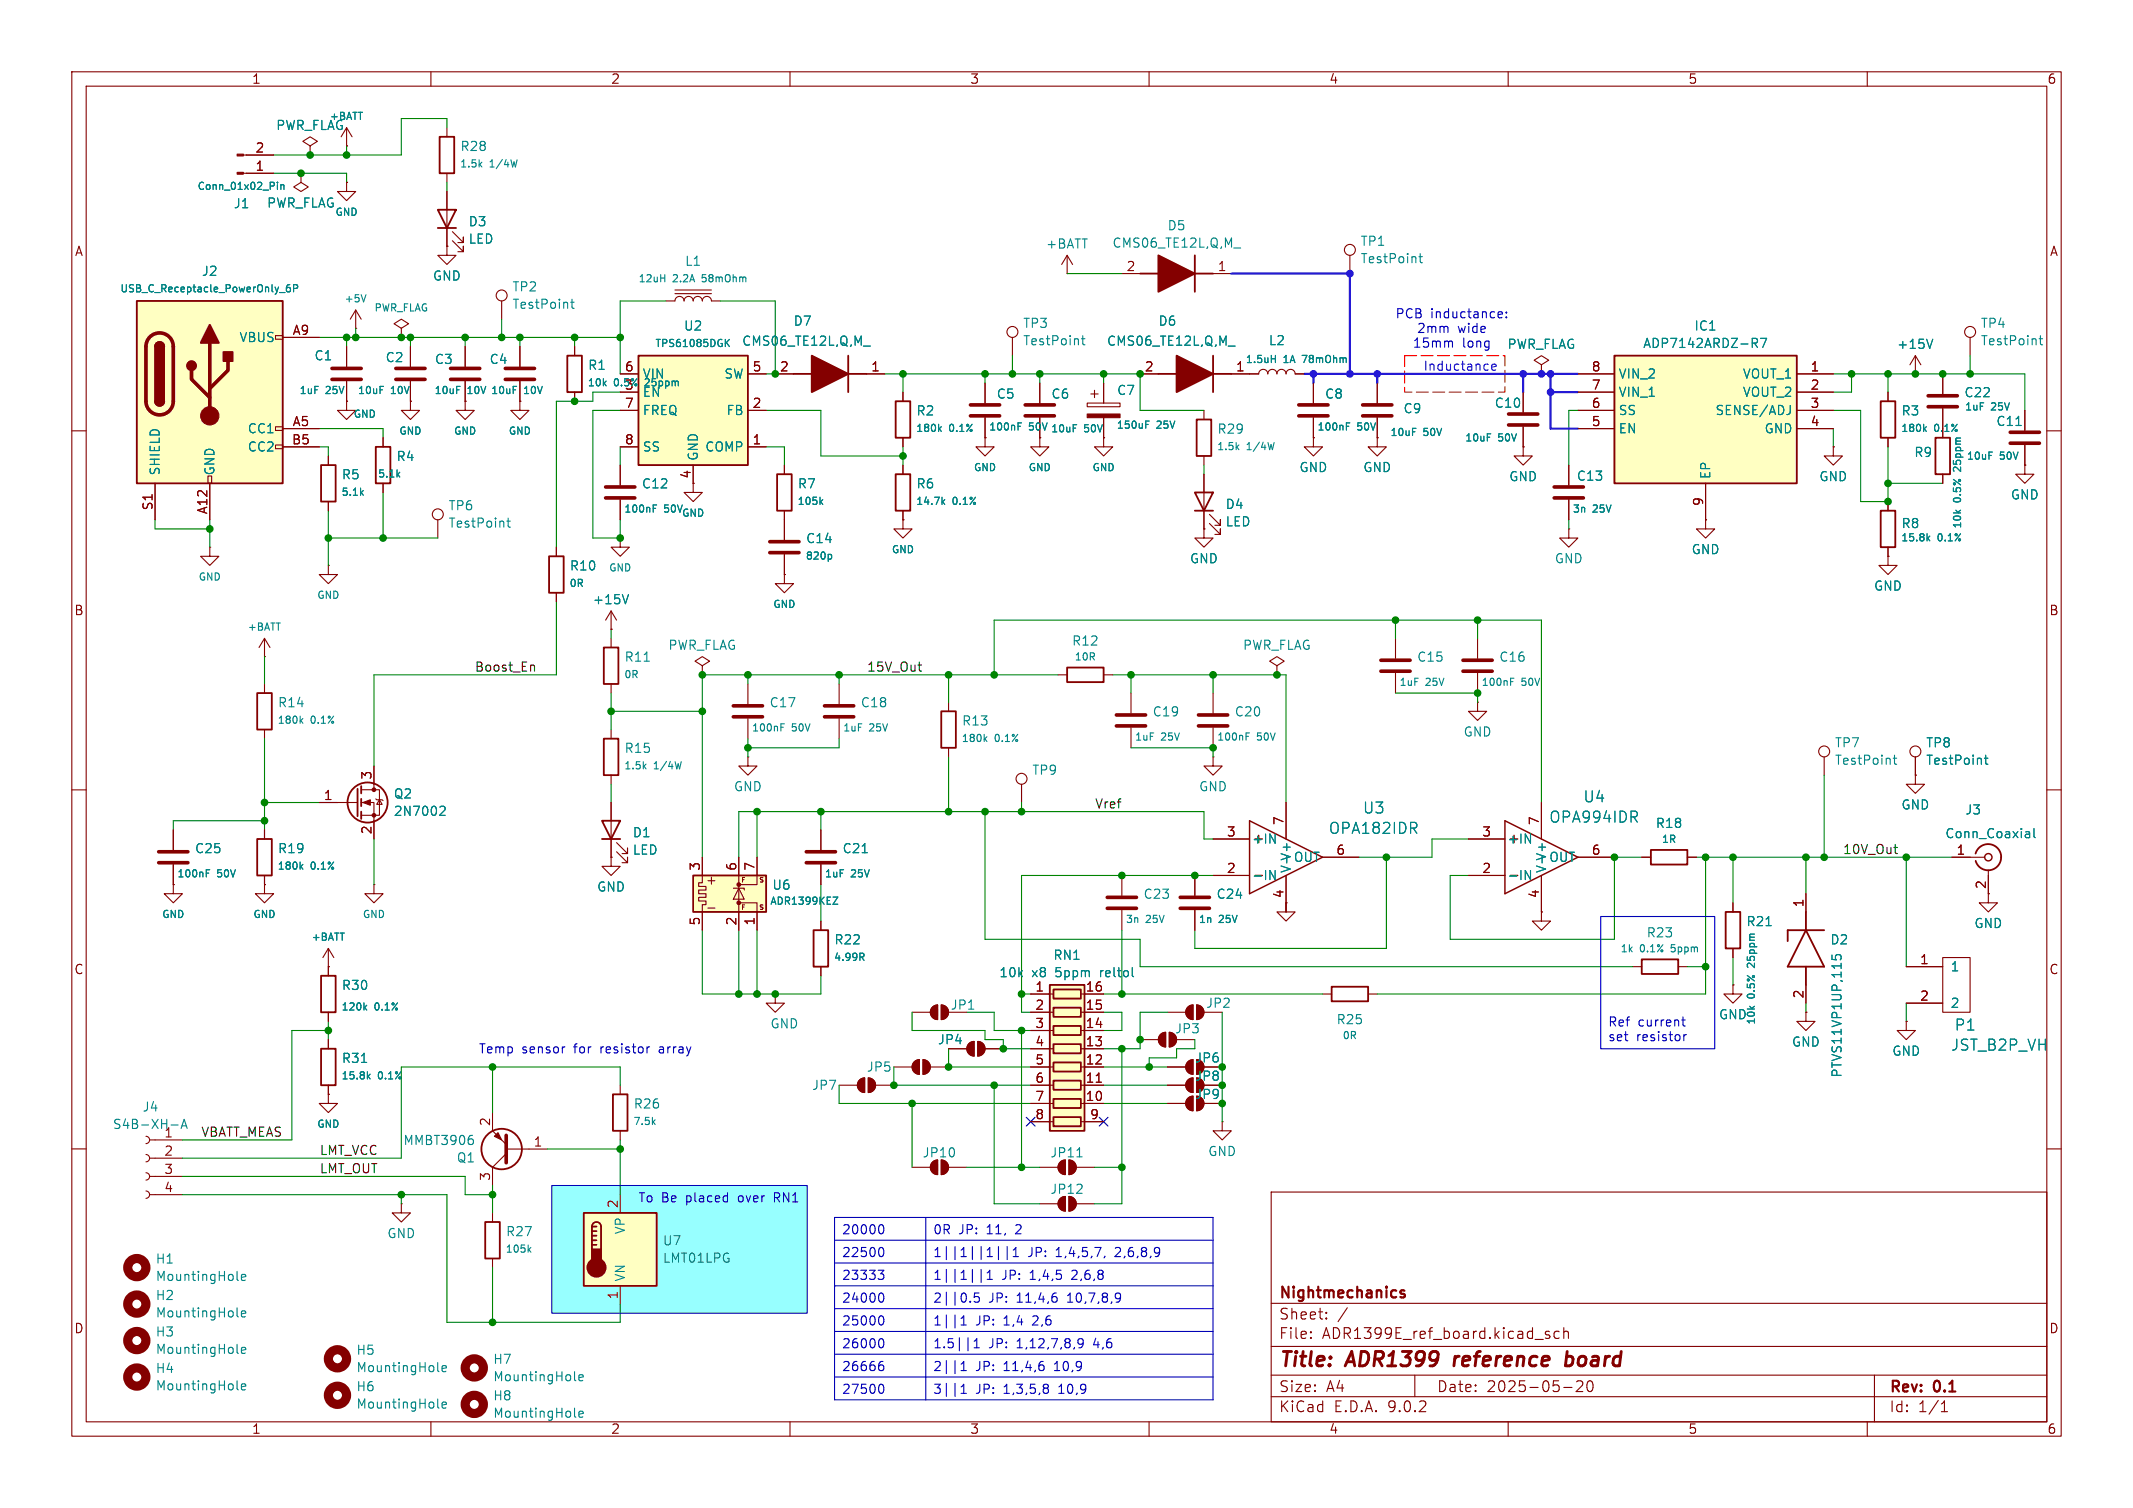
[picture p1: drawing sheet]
<svg xmlns="http://www.w3.org/2000/svg" width="297mm" height="210mm" viewBox="0 0 297 210" stroke-linecap="round" stroke-linejoin="round" font-family="sans-serif">
<defs><g id="words">
<g font-size="2.8" fill="#840000">
<text x="178" y="190.9">Title:</text>
<text x="187.7" y="190.9">ADR1399</text>
<text x="203.3" y="190.9">reference</text>
<text x="219.6" y="190.9">board</text>
</g>
<g font-size="2.1" fill="#008484">
<text x="189.7" y="113.5">U3</text>
<text x="220.4" y="111.9">U4</text>
<text x="184.9" y="116.3">OPA182IDR</text>
<text x="215.6" y="114.8">OPA994IDR</text>
<text x="272.1" y="143.7">P1</text>
<text x="271.6" y="146.5">JST_B2P_VH</text>
</g>
<g font-size="2.1" fill="#840000">
<text x="178" y="184">Sheet:</text>
<text x="178" y="181.2">Nightmechanics</text>
<text x="178" y="186.7">File:</text>
<text x="184.1" y="186.7">ADR1399E_ref_board.kicad_sch</text>
<text x="178" y="196.9">KiCad</text>
<text x="178" y="194.1">Size:</text>
<text x="184.7" y="194.1">A4</text>
<text x="185.7" y="196.9">E.D.A.</text>
<text x="193.3" y="196.9">9.0.2</text>
<text x="200" y="194.1">Date:</text>
<text x="207" y="194.1">2025-05-20</text>
<text x="263" y="194.3">Rev:</text>
<text x="263" y="196.9">Id:</text>
<text x="267.1" y="196.9">1/1</text>
<text x="269.4" y="194.3">0.1</text>
</g>
<g font-size="1.8" fill="#840000">
<text x="35" y="11.9">1</text>
<text x="85" y="11.9">2</text>
<text x="135" y="11.9">3</text>
<text x="185" y="11.9">4</text>
<text x="235" y="11.9">5</text>
<text x="285" y="11.9">6</text>
<text x="35.5" y="23.9">1</text>
<text x="35.5" y="21.3">2</text>
<text x="10.3" y="35.9">A</text>
<text x="285.3" y="35.9">A</text>
<text x="156.8" y="37.8">2</text>
<text x="169.5" y="37.8">1</text>
<text x="40.7" y="46.7">A9</text>
<text x="86.9" y="51.8">6</text>
<text x="104.7" y="51.8">5</text>
<text x="108.5" y="51.8">2</text>
<text x="121.2" y="51.8">1</text>
<text x="159.3" y="51.8">2</text>
<text x="172" y="51.8">1</text>
<text x="221.5" y="51.8">8</text>
<text x="252" y="51.8">1</text>
<text x="40.7" y="59.4">A5</text>
<text x="86.9" y="56.9">7</text>
<text x="104.7" y="56.9">2</text>
<text x="221.5" y="54.4">7</text>
<text x="221.5" y="56.9">6</text>
<text x="221.5" y="59.4">5</text>
<text x="252" y="54.4">2</text>
<text x="252" y="56.9">3</text>
<text x="252" y="59.4">4</text>
<text x="40.6" y="62">B5</text>
<text x="86.9" y="62">8</text>
<text x="104.7" y="62">1</text>
<text x="21.3" y="71.2" transform="rotate(-90 21.3 71.2)">S1</text>
<text x="29" y="71.7" transform="rotate(-90 29 71.7)">A12</text>
<text x="96.3" y="66.7" transform="rotate(-90 96.3 66.7)">4</text>
<text x="237.2" y="70.6" transform="rotate(-90 237.2 70.6)">9</text>
<text x="10.3" y="85.9">B</text>
<text x="285.3" y="85.9">B</text>
<text x="45" y="111.5">1</text>
<text x="51.8" y="108.7" transform="rotate(-90 51.8 108.7)">3</text>
<text x="51.8" y="116.3" transform="rotate(-90 51.8 116.3)">2</text>
<text x="170.7" y="116.6">3</text>
<text x="178.8" y="115" transform="rotate(-90 178.8 115)">7</text>
<text x="186" y="119.1">6</text>
<text x="206.3" y="116.6">3</text>
<text x="214.4" y="115" transform="rotate(-90 214.4 115)">7</text>
<text x="221.5" y="119.1">6</text>
<text x="272.3" y="119.1">1</text>
<text x="97.5" y="121.4" transform="rotate(-90 97.5 121.4)">3</text>
<text x="98.2" y="123.4">+</text>
<text x="102.6" y="121.4" transform="rotate(-90 102.6 121.4)">6</text>
<text x="105.2" y="121.4" transform="rotate(-90 105.2 121.4)">7</text>
<text x="170.7" y="121.7">2</text>
<text x="178.8" y="125.2" transform="rotate(-90 178.8 125.2)">4</text>
<text x="206.3" y="121.7">2</text>
<text x="214.4" y="125.2" transform="rotate(-90 214.4 125.2)">4</text>
<text x="276.6" y="123.9" transform="rotate(-90 276.6 123.9)">2</text>
<text x="97.5" y="129" transform="rotate(-90 97.5 129)">5</text>
<text x="102.6" y="129" transform="rotate(-90 102.6 129)">2</text>
<text x="105.2" y="129" transform="rotate(-90 105.2 129)">1</text>
<text x="251.2" y="126.4" transform="rotate(-90 251.2 126.4)">1</text>
<text x="10.3" y="135.9">C</text>
<text x="267.3" y="134.4">1</text>
<text x="285.3" y="135.9">C</text>
<text x="144.1" y="138.2">1</text>
<text x="144.1" y="140.7">2</text>
<text x="144.1" y="143.3">3</text>
<text x="151.1" y="138.2">16</text>
<text x="151.1" y="140.7">15</text>
<text x="151.1" y="143.3">14</text>
<text x="251.2" y="139.1" transform="rotate(-90 251.2 139.1)">2</text>
<text x="267.3" y="139.4">2</text>
<text x="144.1" y="145.8">4</text>
<text x="144.1" y="148.3">5</text>
<text x="151.1" y="145.8">13</text>
<text x="151.1" y="148.3">12</text>
<text x="144.1" y="150.9">6</text>
<text x="144.1" y="153.4">7</text>
<text x="144.1" y="156">8</text>
<text x="151.1" y="150.9">11</text>
<text x="151.1" y="153.4">10</text>
<text x="151.7" y="156">9</text>
<text x="22.8" y="158.5">1</text>
<text x="22.8" y="161">2</text>
<text x="68.3" y="156.9" transform="rotate(-90 68.3 156.9)">2</text>
<text x="74.2" y="159.8">1</text>
<text x="22.8" y="163.6">3</text>
<text x="22.8" y="166.1">4</text>
<text x="68.3" y="164.5" transform="rotate(-90 68.3 164.5)">3</text>
<text x="86.1" y="168.3" transform="rotate(-90 86.1 168.3)">2</text>
<text x="10.3" y="185.9">D</text>
<text x="86.1" y="181" transform="rotate(-90 86.1 181)">1</text>
<text x="285.3" y="185.9">D</text>
<text x="35" y="199.9">1</text>
<text x="85" y="199.9">2</text>
<text x="135" y="199.9">3</text>
<text x="185" y="199.9">4</text>
<text x="235" y="199.9">5</text>
<text x="285" y="199.9">6</text>
</g>
<g font-size="1.8" fill="#008484">
<text x="38.4" y="18.3">PWR_FLAG</text>
<text x="64" y="21.2">R28</text>
<text x="32.5" y="29.2">J1</text>
<text x="37.1" y="29.1">PWR_FLAG</text>
<text x="65.2" y="31.7">D3</text>
<text x="65.2" y="34.1">LED</text>
<text x="145.6" y="34.8">+BATT</text>
<text x="154.8" y="34.7">CMS06_TE12L,Q,M_</text>
<text x="162.5" y="32.3">D5</text>
<text x="189.4" y="34.4">TP1</text>
<text x="28" y="38.6">J2</text>
<text x="60.2" y="39.3">GND</text>
<text x="71.3" y="40.8">TP2</text>
<text x="95.3" y="37.2">L1</text>
<text x="189.4" y="36.9">TestPoint</text>
<text x="33.3" y="47.9">VBUS</text>
<text x="71.3" y="43.2">TestPoint</text>
<text x="95.1" y="46.2">U2</text>
<text x="110.4" y="45.6">D7</text>
<text x="142.4" y="45.9">TP3</text>
<text x="161.2" y="45.6">D6</text>
<text x="235.8" y="46.2">IC1</text>
<text x="275.7" y="45.9">TP4</text>
<text x="43.7" y="50.4">C1</text>
<text x="53.6" y="50.6">C2</text>
<text x="60.5" y="50.9">C3</text>
<text x="68.1" y="50.9">C4</text>
<text x="81.8" y="51.7">R1</text>
<text x="89.4" y="52.9">VIN</text>
<text x="100.8" y="52.9">SW</text>
<text x="103.2" y="48.4">CMS06_TE12L,Q,M_</text>
<text x="142.4" y="48.3">TestPoint</text>
<text x="154" y="48.4">CMS06_TE12L,Q,M_</text>
<text x="176.6" y="48.3">L2</text>
<text x="209.8" y="48.8">PWR_FLAG</text>
<text x="225.3" y="52.9">VIN_2</text>
<text x="228.7" y="48.7">ADP7142ARDZ-R7</text>
<text x="242.6" y="52.9">VOUT_1</text>
<text x="264.1" y="48.8">+15V</text>
<text x="275.7" y="48.3">TestPoint</text>
<text x="86.9" y="54.4">3</text>
<text x="89.4" y="55.5">EN</text>
<text x="89.4" y="58">FREQ</text>
<text x="101.1" y="58">FB</text>
<text x="127.5" y="58.1">R2</text>
<text x="138.7" y="55.7">C5</text>
<text x="146.3" y="55.7">C6</text>
<text x="155.5" y="55.2">C7</text>
<text x="184.4" y="55.7">C8</text>
<text x="195.3" y="57.8">C9</text>
<text x="208" y="57">C10</text>
<text x="225.3" y="55.5">VIN_1</text>
<text x="225.3" y="58">SS</text>
<text x="238.8" y="58">SENSE/ADJ</text>
<text x="242.6" y="55.5">VOUT_2</text>
<text x="264.7" y="58.1">R3</text>
<text x="273.4" y="55.5">C22</text>
<text x="277.9" y="59.5">C11</text>
<text x="34.4" y="60.6">CC1</text>
<text x="34.4" y="63.1">CC2</text>
<text x="55.1" y="64.4">R4</text>
<text x="89.4" y="63.1">SS</text>
<text x="97.4" y="64.3" transform="rotate(-90 97.4 64.3)">GND</text>
<text x="98.1" y="63.1">COMP</text>
<text x="169.4" y="60.6">R29</text>
<text x="180.8" y="66">GND</text>
<text x="189.7" y="66">GND</text>
<text x="225.3" y="60.6">EN</text>
<text x="245.6" y="60.6">GND</text>
<text x="266.5" y="63.9">R9</text>
<text x="22.5" y="66.3" transform="rotate(-90 22.5 66.3)">SHIELD</text>
<text x="30.1" y="66.3" transform="rotate(-90 30.1 66.3)">GND</text>
<text x="47.5" y="67">R5</text>
<text x="62.4" y="71.3">TP6</text>
<text x="89.3" y="68.2">C12</text>
<text x="111" y="68.2">R7</text>
<text x="127.5" y="68.2">R6</text>
<text x="170.6" y="71.1">D4</text>
<text x="210.1" y="67.2">GND</text>
<text x="219.5" y="67.2">C13</text>
<text x="238.4" y="66.8" transform="rotate(-90 238.4 66.8)">EP</text>
<text x="253.2" y="67.2">GND</text>
<text x="279.9" y="69.8">GND</text>
<text x="62.4" y="73.7">TestPoint</text>
<text x="112.2" y="75.9">C14</text>
<text x="170.6" y="73.5">LED</text>
<text x="235.5" y="77.4">GND</text>
<text x="264.7" y="73.8">R8</text>
<text x="79.3" y="79.7">R10</text>
<text x="165.6" y="78.7">GND</text>
<text x="216.4" y="78.7">GND</text>
<text x="260.9" y="82.5">GND</text>
<text x="82.4" y="84.4">+15V</text>
<text x="86.9" y="92.4">R11</text>
<text x="93" y="90.7">PWR_FLAG</text>
<text x="149.2" y="90.1">R12</text>
<text x="173" y="90.7">PWR_FLAG</text>
<text x="197.2" y="92.4">C15</text>
<text x="208.7" y="92.4">C16</text>
<text x="38.6" y="98.7">R14</text>
<text x="107.1" y="98.7">C17</text>
<text x="119.8" y="98.7">C18</text>
<text x="133.9" y="101.3">R13</text>
<text x="160.4" y="100">C19</text>
<text x="171.8" y="100">C20</text>
<text x="86.9" y="105.1">R15</text>
<text x="203.7" y="102.8">GND</text>
<text x="255.4" y="104.3">TP7</text>
<text x="255.4" y="106.7">TestPoint</text>
<text x="268.1" y="104.3">TP8</text>
<text x="268.1" y="106.7">TestPoint</text>
<text x="54.7" y="111.4">Q2</text>
<text x="54.7" y="113.8">2N7002</text>
<text x="102.1" y="110.4">GND</text>
<text x="143.6" y="108.1">TP9</text>
<text x="166.9" y="110.4">GND</text>
<text x="264.7" y="112.9">GND</text>
<text x="273.6" y="113.6">J3</text>
<text x="27.1" y="119">C25</text>
<text x="38.6" y="119">R19</text>
<text x="88" y="116.8">D1</text>
<text x="88" y="119.2">LED</text>
<text x="117.2" y="119">C21</text>
<text x="174.2" y="117.7">+IN</text>
<text x="209.8" y="117.7">+IN</text>
<text x="230.5" y="115.5">R18</text>
<text x="270.8" y="116.9">Conn_Coaxial</text>
<text x="83.1" y="124.4">GND</text>
<text x="107.5" y="124.1">U6</text>
<text x="159.1" y="125.4">C23</text>
<text x="169.3" y="125.4">C24</text>
<text x="174.2" y="122.8">-IN</text>
<text x="179.9" y="121.7" transform="rotate(-90 179.9 121.7)">V-V+</text>
<text x="180.1" y="120.2">OUT</text>
<text x="209.8" y="122.8">-IN</text>
<text x="215.5" y="121.7" transform="rotate(-90 215.5 121.7)">V-V+</text>
<text x="215.6" y="120.2">OUT</text>
<text x="116.1" y="131.7">R22</text>
<text x="229.2" y="130.8">R23</text>
<text x="243.1" y="129.2">R21</text>
<text x="254.8" y="131.7">D2</text>
<text x="274.8" y="129.5">GND</text>
<text x="139.1" y="136.3">10k</text>
<text x="143.7" y="136.3">x8</text>
<text x="146.6" y="133.9">RN1</text>
<text x="147.1" y="136.3">5ppm</text>
<text x="153.5" y="136.3">reltol</text>
<text x="271.5" y="135.5">1</text>
<text x="47.5" y="138.1">R30</text>
<text x="107.2" y="143.4">GND</text>
<text x="132.3" y="140.8">JP1</text>
<text x="167.8" y="140.6">JP2</text>
<text x="186" y="142.8">R25</text>
<text x="239.3" y="142.2">GND</text>
<text x="271.5" y="140.6">2</text>
<text x="47.5" y="148.2">R31</text>
<text x="120.6" y="149.5">JP5</text>
<text x="130.5" y="145.6">JP4</text>
<text x="163.5" y="144.1">JP3</text>
<text x="166.3" y="148.2">JP6</text>
<text x="249.4" y="146">GND</text>
<text x="263.4" y="147.2">GND</text>
<text x="19.8" y="155">J4</text>
<text x="88.1" y="154.6">R26</text>
<text x="113" y="152">JP7</text>
<text x="166.3" y="150.7">JP8</text>
<text x="166.3" y="153.3">JP9</text>
<text x="256.6" y="150.2" transform="rotate(-90 256.6 150.2)">PTVS11VP1UP,115</text>
<text x="15.6" y="157.4">S4B-XH-A</text>
<text x="56.1" y="159.7">MMBT3906</text>
<text x="128.4" y="161.4">JP10</text>
<text x="146.2" y="161.4">JP11</text>
<text x="168.1" y="161.2">GND</text>
<text x="63.5" y="162.1">Q1</text>
<text x="146.2" y="166.5">JP12</text>
<text x="53.8" y="172.6">GND</text>
<text x="70.4" y="172.4">R27</text>
<text x="87.2" y="172" transform="rotate(-90 87.2 172)">VP</text>
<text x="92.2" y="173.6">U7</text>
<text x="21.6" y="176.2">H1</text>
<text x="21.6" y="178.6">MountingHole</text>
<text x="87.2" y="178.6" transform="rotate(-90 87.2 178.6)">VN</text>
<text x="92.2" y="176.1">LMT01LPG</text>
<text x="21.6" y="181.3">H2</text>
<text x="21.6" y="183.7">MountingHole</text>
<text x="21.6" y="191.4">H4</text>
<text x="21.6" y="186.3">H3</text>
<text x="21.6" y="188.8">MountingHole</text>
<text x="49.5" y="188.9">H5</text>
<text x="49.5" y="191.3">MountingHole</text>
<text x="68.6" y="190.2">H7</text>
<text x="21.6" y="193.8">MountingHole</text>
<text x="49.5" y="194">H6</text>
<text x="49.5" y="196.4">MountingHole</text>
<text x="68.6" y="195.2">H8</text>
<text x="68.6" y="197.7">MountingHole</text>
<text x="68.6" y="192.6">MountingHole</text>
</g>
<g font-size="1.8" fill="#0000c2">
<text x="194.2" y="44.5">PCB</text>
<text x="197.2" y="46.6">2mm</text>
<text x="199.2" y="44.5">inductance:</text>
<text x="203" y="46.6">wide</text>
<text x="196.6" y="48.6">15mm</text>
<text x="203.6" y="48.6">long</text>
<text x="223.8" y="143.1">Ref</text>
<text x="228.1" y="143.1">current</text>
<text x="66.6" y="146.9">Temp</text>
<text x="72.7" y="146.9">sensor</text>
<text x="80.1" y="146.9">for</text>
<text x="83.9" y="146.9">resistor</text>
<text x="92.3" y="146.9">array</text>
<text x="223.8" y="145.1">set</text>
<text x="227.9" y="145.1">resistor</text>
<text x="88.8" y="167.8">To Be</text>
<text x="95.6" y="167.8">placed</text>
<text x="103.1" y="167.8">over</text>
<text x="108.2" y="167.8">RN1</text>
<text x="117.2" y="172.2">20000</text>
<text x="129.9" y="172.2">0R</text>
<text x="133.5" y="172.2">JP:</text>
<text x="137.5" y="172.2">11,</text>
<text x="141.7" y="172.2">2</text>
<text x="117.2" y="175.4">22500</text>
<text x="117.2" y="178.6">23333</text>
<text x="129.9" y="175.4">1||1||1||1</text>
<text x="129.9" y="178.6">1||1||1</text>
<text x="139.5" y="178.6">JP:</text>
<text x="143.1" y="175.4">JP:</text>
<text x="143.5" y="178.6">1,4,5</text>
<text x="147.1" y="175.4">1,4,5,7,</text>
<text x="149.5" y="178.6">2,6,8</text>
<text x="155.6" y="175.4">2,6,8,9</text>
<text x="117.2" y="181.7">24000</text>
<text x="117.2" y="184.9">25000</text>
<text x="129.9" y="181.7">2||0.5</text>
<text x="129.9" y="184.9">1||1</text>
<text x="135.9" y="184.9">JP:</text>
<text x="137.7" y="181.7">JP:</text>
<text x="139.9" y="184.9">1,4</text>
<text x="141.7" y="181.7">11,4,6</text>
<text x="144.1" y="184.9">2,6</text>
<text x="148.9" y="181.7">10,7,8,9</text>
<text x="117.2" y="188.1">26000</text>
<text x="117.2" y="191.3">26666</text>
<text x="129.9" y="188.1">1.5||1</text>
<text x="129.9" y="191.3">2||1</text>
<text x="135.9" y="191.3">JP:</text>
<text x="137.7" y="188.1">JP:</text>
<text x="139.9" y="191.3">11,4,6</text>
<text x="141.7" y="188.1">1,12,7,8,9</text>
<text x="147.1" y="191.3">10,9</text>
<text x="152.5" y="188.1">4,6</text>
<text x="117.2" y="194.4">27500</text>
<text x="129.9" y="194.4">3||1</text>
<text x="135.9" y="194.4">JP:</text>
<text x="139.9" y="194.4">1,3,5,8</text>
<text x="147.7" y="194.4">10,9</text>
</g>
<text font-size="1.8" fill="#1a0fff" x="198.1" y="51.7">Inductance</text>
<g font-size="1.8">
<text x="66" y="93.6">Boost_En</text>
<text x="120.6" y="93.6">15V_Out</text>
<text x="152.4" y="112.7">Vref</text>
<text x="256.5" y="119">10V_Out</text>
<text x="27.9" y="158.4">VBATT_MEAS</text>
<text x="44.4" y="160.9">LMT_VCC</text>
<text x="44.4" y="163.5">LMT_OUT</text>
</g>
<g font-size="1.4" fill="#008484">
<text x="45.8" y="16.9">+BATT</text>
<text x="64" y="23.5">1.5k</text>
<text x="68.2" y="23.5">1/4W</text>
<text x="27.4" y="26.7">Conn_01x02_Pin</text>
<text x="46.6" y="30.3">GND</text>
<text x="16.7" y="40.9">USB_C_Receptacle_PowerOnly_6P</text>
<text x="88.8" y="39.5">12uH</text>
<text x="93.7" y="39.5">2.2A</text>
<text x="98" y="39.5">58mOhm</text>
<text x="47.9" y="42.3">+5V</text>
<text x="52" y="43.6">PWR_FLAG</text>
<text x="91.2" y="48.5">TPS61085DGK</text>
<text x="173.4" y="50.8">1.5uH</text>
<text x="178.7" y="50.8">1A</text>
<text x="181.6" y="50.8">78mOhm</text>
<text x="41.6" y="55.1">1uF</text>
<text x="45.3" y="55.1">25V</text>
<text x="49.1" y="58.4">GND</text>
<text x="49.7" y="55.1">10uF</text>
<text x="54.4" y="55.1">10V</text>
<text x="60.4" y="55.1">10uF</text>
<text x="65.1" y="55.1">10V 10uF</text>
<text x="73" y="55.1">10V</text>
<text x="81.7" y="54">10k</text>
<text x="85.5" y="54">0.5%</text>
<text x="90" y="54">25ppm</text>
<text x="155.4" y="59.9">150uF</text>
<text x="161" y="59.9">25V</text>
<text x="273.5" y="57.4">1uF</text>
<text x="277.3" y="57.4">25V</text>
<text x="55.5" y="60.7">GND</text>
<text x="63.1" y="60.7">GND</text>
<text x="70.7" y="60.7">GND</text>
<text x="127.5" y="60.4">180k</text>
<text x="132.2" y="60.4">0.1%</text>
<text x="135.5" y="65.8">GND</text>
<text x="137.6" y="60.2">100nF</text>
<text x="143.1" y="65.8">GND</text>
<text x="143.3" y="60.2">50V 10uF</text>
<text x="150.9" y="60.4">50V</text>
<text x="152" y="65.8">GND</text>
<text x="169.4" y="62.9">1.5k</text>
<text x="173.6" y="62.9">1/4W</text>
<text x="183.3" y="60.2">100nF</text>
<text x="189" y="60.2">50V</text>
<text x="193.5" y="60.9">10uF</text>
<text x="198.2" y="60.9">50V</text>
<text x="203.9" y="61.7">10uF</text>
<text x="208.6" y="61.7">50V</text>
<text x="264.6" y="60.4">180k</text>
<text x="269.3" y="60.4">0.1%</text>
<text x="273.3" y="65.4" transform="rotate(-90 273.3 65.4)">25ppm</text>
<text x="273.8" y="64.2">10uF</text>
<text x="278.5" y="64.2">50V</text>
<text x="47.5" y="69.3">5.1k</text>
<text x="52.5" y="66.7">5.1k</text>
<text x="86.8" y="71.6">100nF</text>
<text x="92.5" y="71.6">50V</text>
<text x="111" y="70.5">105k</text>
<text x="127.5" y="70.5">14.7k</text>
<text x="132.6" y="70.5">0.1%</text>
<text x="218.9" y="71.6">3n</text>
<text x="221.8" y="71.6">25V</text>
<text x="273.3" y="70" transform="rotate(-90 273.3 70)">0.5%</text>
<text x="94.9" y="72.2">GND</text>
<text x="124.1" y="77.3">GND</text>
<text x="264.6" y="75.6">15.8k</text>
<text x="269.8" y="75.6">0.1%</text>
<text x="273.3" y="73.7" transform="rotate(-90 273.3 73.7)">10k</text>
<text x="27.6" y="81.1">GND</text>
<text x="44.1" y="83.6">GND</text>
<text x="79.2" y="82">0R</text>
<text x="84.7" y="79.8">GND</text>
<text x="112.1" y="78.1">820p</text>
<text x="34.4" y="88">+BATT</text>
<text x="107.6" y="84.9">GND</text>
<text x="86.8" y="94.7">0R</text>
<text x="149.5" y="92.2">10R</text>
<text x="194.8" y="95.7">1uF</text>
<text x="198.5" y="95.7">25V</text>
<text x="206.2" y="95.7">100nF</text>
<text x="211.8" y="95.7">50V</text>
<text x="38.6" y="101">180k</text>
<text x="43.3" y="101">0.1%</text>
<text x="86.8" y="107.4">1.5k</text>
<text x="91" y="107.4">1/4W</text>
<text x="104.6" y="102.1">100nF</text>
<text x="110.2" y="102.1">50V</text>
<text x="117.3" y="102.1">1uF</text>
<text x="121" y="102.1">25V</text>
<text x="133.8" y="103.5">180k</text>
<text x="138.5" y="103.5">0.1%</text>
<text x="157.9" y="103.3">1uF</text>
<text x="161.7" y="103.3">25V</text>
<text x="169.4" y="103.3">100nF</text>
<text x="175" y="103.3">50V</text>
<text x="231.3" y="117.6">1R</text>
<text x="24.6" y="122.4">100nF</text>
<text x="30.2" y="122.4">50V</text>
<text x="38.6" y="121.3">180k</text>
<text x="43.3" y="121.3">0.1%</text>
<text x="114.8" y="122.4">1uF</text>
<text x="118.5" y="122.4">25V</text>
<text x="22.5" y="128.1">GND</text>
<text x="35.2" y="128.1">GND</text>
<text x="43.3" y="131.2">+BATT</text>
<text x="50.4" y="128.1">GND</text>
<text x="107.1" y="126.2">ADR1399KEZ</text>
<text x="156.7" y="128.7">3n</text>
<text x="159.6" y="128.7">25V</text>
<text x="166.8" y="128.7">1n</text>
<text x="169.7" y="128.7">25V</text>
<text x="116" y="134">4.99R</text>
<text x="225.6" y="132.8">1k</text>
<text x="228.3" y="132.8">0.1%</text>
<text x="232.9" y="132.8">5ppm</text>
<text x="244.6" y="134.5" transform="rotate(-90 244.6 134.5)">25ppm</text>
<text x="47.5" y="140.9">120k</text>
<text x="52.1" y="140.9">0.1%</text>
<text x="244.6" y="142.8" transform="rotate(-90 244.6 142.8)">10k</text>
<text x="244.6" y="139.1" transform="rotate(-90 244.6 139.1)">0.5%</text>
<text x="186.9" y="144.9">0R</text>
<text x="47.5" y="150.5">15.8k</text>
<text x="52.6" y="150.5">0.1%</text>
<text x="44.1" y="157.3">GND</text>
<text x="88.1" y="156.9">7.5k</text>
<text x="70.3" y="174.7">105k</text>
</g>
<g font-size=".9" fill="#840000">
<text x="103.1" y="123.1">F</text>
<text x="105.6" y="123.1">S</text>
<text x="103.1" y="126.9">F</text>
<text x="105.6" y="126.9">S</text>
</g>
</g></defs>
<g fill="none" stroke="#840000" stroke-width=".15">
<path d="M10 10h277v190h-277zM12 12h273v186h-273zM60 10v2M110 10v2M160 10v2M210 10v2M260 10v2M10 60h2M285 60h2M10 110h2M285 110h2M10 160h2"/>
<path d="M177 166h108v32h-108zM285 160h2M60 198v2M110 198v2M160 198v2M177 194.5h108M177 191.5h108M177 187.5h108M177 181.5h108M182.5 186.3h.1l-.1 .1M182.5 186.3v.1M182.5 185.5v.1"/>
<path d="M182.5 185.5h.1l-.1 .1M184.7 183.6v.1M184.7 183.6h-.1l.1 .1M184.7 182.8v.1M184.7 182.8h-.1l.1 .1M187.6 182.1l-1.3 2M197 191.5v3M210 198v2M215.7 185.5l-.3-.1-.2 .2v.2l.5 .2 .1 .1-.1 .2-.1 .1-.4-.1M217.1 185.5l-.4-.1-.3 .3v.4l.1 .2 .2 .1 .4-.1M217.7 185.5a.37 .37 0 0 1 .7 .1v.8M217.7 184.9v1.5"/>
<path d="M217.7 193.2h1.2M219.5 192.4l.2-.1 .5 .1a.41 .41 0 0 1 .1 .5l-.8 .9h.9M221.1 192.4a.36 .36 0 0 1 .4-.1 .36 .36 0 0 1 .2 .3 .77 .77 0 0 1-.4 1.2 .91 .91 0 0 1-.2-1.4zM260 198v2M261 191.5v6.5M270.3 196.6h.9M270.3 195.5l.4-.4v1.5"/>
</g>
<path d="M202.6 188.9l-.2 1.3M218.1 189l.2-.1 .6 .1M218.2 188.2l-.2 2M218.8 190a.66 .66 0 0 1-.8 .1" fill="none" stroke="#840000" stroke-width=".4"/>
<path d="M195.6 179.8l-.4-.1-.2 .2 .1 .2 .5 .2v.1v.2l-.2 .1-.4-.1" fill="none" stroke="#840000" stroke-width=".3"/>
<path d="M76.8 165.1h35.6v17.8h-35.6z" fill="#97ffff"/>
<g fill="none" stroke="#840000" stroke-width=".15">
<path d="M148.6 38.1h.1M148.6 35.6l-.8 1.2M148.6 35.6l.8 1.2M148.6 35.6v2.5M141 47v2.5M182.9 53.3v2.8M182.9 58.2v2.8M191.8 53.3v2.8M191.8 58.2v2.8M262.9 54.6v1.3M266.7 52.1h.1M266.7 49.5l-.8 1.3"/>
<path d="M266.7 49.5l.8 1.3M266.7 49.5v2.6M191.8 61v1.2h1.2l-1.2 1.3-1.3-1.3h1.3M191.8 61h.1M262.9 61v1.2M85.1 119.4v1.3h1.3l-1.3 1.2-1.3-1.2h1.3M85.1 119.4h.1M85.1 101.6v1.3M85.1 108v1.2"/>
<circle cx="141" cy="46.2" r=".76"/>
</g>
<path d="M261.9 55.9h2v5.1h-2zM84.1 102.9h2v5.1h-2z" fill="none" stroke="#840000" stroke-width=".25"/>
<path d="M150.6 47.2h.5M150.8 46.7v1.1v.2h.3M187.5 59.4h.3M187.5 58.9h.5M196.7 59.7h.5M267.9 59.7l.3 .4M268.2 59.4l-.3 .4M269.1 47.2l-.4 1.3M89.7 106.7l.3 .4M90 106.4l-.4 .4M94.9 106.1l-.3 1" fill="none" stroke="#008484" stroke-width=".15"/>
<path d="M180.8 56.4h4.1M180.8 57.9h4.1M189.7 56.4h4.1M189.7 57.9h4.1" fill="none" stroke="#840000" stroke-width=".51"/>
<path d="M96.5 121.9h10.2v5.1h-10.2z" fill="#ffffc2"/>
<path d="M124.7 55.9h2v5.1h-2zM148.6 93h5.1v2h-5.1zM96.5 121.9h10.2v5.1h-10.2zM113.3 129.5h2v5.1h-2zM228.6 133.6h5.1v2h-5.1zM240.3 127h2v5.1h-2z" fill="none" stroke="#840000" stroke-width=".25"/>
<g fill="none" stroke="#840000" stroke-width=".15">
<path d="M41.9 24.1v1.3l-1 .6 1 .7 1-.7-1-.6M41.9 24.1h.1M49.5 45.7h.1M49.5 43.2l-.7 1.3M49.5 43.2l.8 1.3M49.5 43.2v2.5M57.1 55.9v1.3h1.3l-1.3 1.2-1.2-1.2h1.2M57.1 55.9h.1M69.8 41.9v2.6M125.7 54.6v1.3M137.2 53.3v2.8M137.2 58.2v2.8"/>
<path d="M144.8 53.3v2.8M144.8 58.2v2.8M61 72.4v2.5M125.7 61v1.2M212.1 62.2v1.3h1.3l-1.3 1.3-1.3-1.3h1.3M212.1 62.2h.1M255.3 62.2v1.3h1.2l-1.2 1.3-1.3-1.3h1.3M255.3 62.2h.1M147.3 94h1.3M153.7 94h1.2M168.9 96.5v2.8M205.7 88.9v2.8"/>
<path d="M205.7 93.7v2.8M97.8 119.4v3.5h-.5v.5h1v.6h-1v.5h1v.5h-1v.5h1v.5h-.5v3.5M102.9 119.4v10.1M105.4 119.4v3.8h-2.5M114.3 115.6v2.8M168.9 101.3v2.8M254 105.4v2.6M36.8 123.2v1.3h1.3l-1.3 1.2-1.2-1.2h1.2M36.8 123.2h.1M98.6 126.5h.9M102.1 123.7h1.5v.3M102.9 125.7h2.5v3.8"/>
<path d="M102.9 123.7l.7 1.5h-1.5zM114.3 120.4v2.8M114.3 128.3v1.2M114.3 134.6v1.3M227.3 134.6h1.3M233.7 134.6h1.2M241.3 137.2v1.2h1.3l-1.3 1.3-1.3-1.3h1.3M241.3 137.2h.1M241.3 125.7v1.3M241.3 132.1v1.3M162.6 151.1h2.5M165.4 150.4l.4-.2 .3-.1v2a1.02 1.02 0 0 1-.9-.6 1.02 1.02 0 0 1 .2-1.1z"/>
<path d="M166.6 150.1a1.02 1.02 0 0 1 1 1 1.02 1.02 0 0 1-1 1zM167.6 151.1h2.6M265.4 142.2v1.3h1.3l-1.3 1.3-1.2-1.3h1.2M265.4 142.2h.1M55.9 167.6v1.3h1.2l-1.2 1.3-1.3-1.3h1.3M55.9 167.6h.1M144.8 167.6h2.5M147.6 166.9l.4-.2 .3-.1v2.1a1.02 1.02 0 0 1-.9-.7 1.02 1.02 0 0 1 .2-1.1zM148.8 166.6a1.02 1.02 0 0 1 1.1 1 1.02 1.02 0 0 1-1.1 1.1zM149.9 167.6h2.5"/>
<circle cx="69.8" cy="41.1" r=".76"/>
<circle cx="61" cy="71.6" r=".76"/>
<circle cx="254" cy="104.6" r=".76"/>
</g>
<g fill="#840000" stroke="#840000" stroke-width=".15">
<path d="M147.6 166.9l.4-.2 .3-.1v2.1a1.02 1.02 0 0 1-.9-.7 1.02 1.02 0 0 1 .2-1.1z"/>
<path d="M148.8 166.6a1.02 1.02 0 0 1 1.1 1 1.02 1.02 0 0 1-1.1 1.1z"/>
<path d="M165.4 150.4l.4-.2 .3-.1v2a1.02 1.02 0 0 1-.9-.6 1.02 1.02 0 0 1 .2-1.1z"/>
<path d="M166.6 150.1a1.02 1.02 0 0 1 1 1 1.02 1.02 0 0 1-1 1z"/>
<circle cx="102.9" cy="123.2" r=".25"/>
<circle cx="102.9" cy="125.7" r=".25"/>
</g>
<g fill="none" stroke="#008484" stroke-width=".15">
<path d="M51 41l-.4 1M79.5 42.1h.4M79.6 41.7v1.1l.1 .1h.2M130.8 59.7l.3 .4M131.1 59.4l-.4 .4M141.8 59.4h.3M141.8 58.9h.4M149.4 59.1h.5M70.6 72.6h.5M70.8 72.1v1.1v.2h.3M210.3 94.9h.4M210.3 94.5h.5"/>
<path d="M120.1 118.7h.7M173.5 102.5h.3M173.5 102.1h.5M263.6 105.6h.5M263.8 105.2v1.1l.1 .1h.2M116 124.9h.7l-.7 1h.7M120 133.3l.3 .4M120.1 132.7l.2 .2v.3l-.2 .1M245.9 128.9h.7M33 193.4l.2 .2M33.6 193.1l.6-.1v-.2l-.4-.1-.2 .2 .1 .6h.5M60.9 195.9l.2 .2"/>
<path d="M61.6 195.7l.6-.1-.1-.3h-.4l-.1 .1v.6h.5"/>
</g>
<path d="M135.1 56.4h4.1M135.1 57.9h4.1M142.7 56.4h4.1M142.7 57.9h4.1M166.9 99.6h4M203.7 91.9h4.1M203.7 93.5h4.1M112.3 118.6h4M166.9 101.1h4M112.3 120.1h4" fill="none" stroke="#840000" stroke-width=".51"/>
<g fill="none" stroke="#840000" stroke-width="1.3">
<circle cx="19" cy="191.8" r="1.27"/>
<circle cx="47" cy="194.3" r="1.27"/>
</g>
<path d="M81.3 168.9h10.1v10.2h-10.1z" fill="#ffffc2"/>
<g fill="none" stroke="#840000" stroke-width=".25">
<path d="M61 29.2h2.5l-1.3 2.6zM61 31.8h2.5M76.5 77.5h2v5.1h-2zM269.5 61h2v5h-2zM49.8 109.9v3.8M50.3 109.5v1M50.3 111.3v1M50.3 113v1M229.9 118.4h5v2h-5zM251.5 127v2.5M251.5 134.6v2.6M251.5 129.5l2.5 5.1h-5.1z"/>
<path d="M254 129.5h-5.1v1.6M81.3 168.9h10.1v10.2h-10.1zM82.4 170.8a.64 .64 0 0 1 .7-.6 .64 .64 0 0 1 .6 .6v3.2M82.4 170.8v3.2M82.4 170.8h.7M82.4 171.5h.7M82.4 172.1h.7M82.4 172.7h.7M82.4 173.4h.7"/>
<circle cx="51.2" cy="111.8" r="2.79"/>
</g>
<g fill="#840000" stroke="#840000" stroke-width=".25">
<path d="M82.4 174h1.3v1.9h-1.3z"/>
<circle cx="83.1" cy="176.5" r="1.27"/>
</g>
<g fill="none" stroke="#840000" stroke-width=".15">
<path d="M62.2 26.7v7.6M63 33.5l1.5 1.6v-.8v.8h-.7M63 32.3l1.5 1.5v-.8v.8h-.7M174 52.1h1.3a.64 .64 0 0 1 .6-.7 .64 .64 0 0 1 .6 .7 .64 .64 0 0 1 .7-.7 .64 .64 0 0 1 .6 .7 .64 .64 0 0 1 .6-.7 .64 .64 0 0 1 .7 .7 .64 .64 0 0 1 .6-.7 .64 .64 0 0 1 .6 .7h1.3M214.6 50.8l1-.6-1-.7-1 .7 1 .6v1.3M214.6 52.1h.1M270.5 59.7v1.3M274.3 47v2.5M29.2 76.2v1.3h1.3l-1.3 1.2-1.3-1.2h1.3M29.2 76.2h.1M45.7 78.7v1.3h1.3l-1.3 1.3-1.3-1.3h1.3M45.7 78.7h.1"/>
<path d="M77.5 76.2v1.3M109.2 72.4v2.8M109.2 77.2v2.8M167.6 73.7v1.2h1.3l-1.3 1.3-1.2-1.3h1.2M167.6 73.7h.1M218.4 64.8v2.8M218.4 69.6v2.8M262.9 77.5v1.2h1.3l-1.3 1.3-1.3-1.3h1.3M262.9 77.5h.1M270.5 66v1.3M77.5 82.6v1.2M109.2 80v1.3h1.3l-1.3 1.3-1.3-1.3h1.3"/>
<path d="M109.2 80h.1M116.8 95.3v2.7M194.3 88.9v2.8M194.3 93.7v2.8M205.7 97.8v1.3h1.3l-1.3 1.2-1.2-1.2h1.2M205.7 97.8h.1M44.4 111.8h5.4M50.3 110h2.5v3.5h-2.5M50.3 111.8h1.8v5M52.1 106.7v3.3M52.3 111.3l.2 .1h.7l.1 .1M52.8 111.4l.4 .6h-.7z"/>
<path d="M116.8 100.1v2.8M228.6 119.4h1.3M234.9 119.4h1.3M266.7 108v1.2h1.3l-1.3 1.3-1.3-1.3h1.3M266.7 108h.1M45.7 134.6h.1M45.7 132.1l-.7 1.3M45.7 132.1l.8 1.3M45.7 132.1v2.5M156.2 121.9v2.8M156.2 126.7v2.8M251.5 124.5v2.5"/>
<path d="M251.5 137.2v2.5M265.4 134.6h5.1M265.4 139.7h5.1M270.5 133.4h3.8v7.6h-3.8zM162.6 148.6h2.5M165.4 147.9l.4-.3h.3v2a1.02 1.02 0 0 1-.9-.6 1.02 1.02 0 0 1 .2-1.1zM166.6 147.6a1.02 1.02 0 0 1 1 1 1.02 1.02 0 0 1-1 1zM167.6 148.6h2.6M86.4 166.4v2.5M86.4 179.1v2.5"/>
<circle cx="274.3" cy="46.2" r=".76"/>
</g>
<g fill="#840000" stroke="#840000" stroke-width=".15">
<path d="M165.4 147.9l.4-.3h.3v2a1.02 1.02 0 0 1-.9-.6 1.02 1.02 0 0 1 .2-1.1z"/>
<path d="M166.6 147.6a1.02 1.02 0 0 1 1 1 1.02 1.02 0 0 1-1 1z"/>
<path d="M50.5 111.8l1.1-.4v.7z"/>
<circle cx="52.1" cy="110" r=".25"/>
<circle cx="52.1" cy="113.5" r=".25"/>
</g>
<path d="M107.2 75.4h4.1M107.2 77h4.1M216.4 67.8h4.1M216.4 69.3h4.1M114.8 98.3h4.1M114.8 99.8h4.1M192.3 91.9h4M192.3 93.5h4M154.2 125h4M154.2 126.5h4" fill="none" stroke="#840000" stroke-width=".51"/>
<path d="M177 50h.6M177.6 49.5v1M283.9 47.2h.5M284.1 46.7v1.1l.1 .2h.2M115.6 77.2l.2 .2v.3l-.2 .2M61.4 112.3h.5l.1 .3-.1 .2-.7 .8h.8M255.1 133v.6l.6 .1-.1-.2v-.4l.2-.2 .4 .1 .2 .2v.3l-.2 .2M60.9 190.8l.2 .2M61.6 190.6l.6-.1-.1-.3h-.4l-.1 .2v.6h.5M80 197.2l.2 .2M80.6 196.9l.6-.1-.1-.2-.3-.1-.2 .2 .1 .6h.4" fill="none" stroke="#008484" stroke-width=".15"/>
<g fill="none" stroke="#840000" stroke-width="1.3">
<circle cx="47" cy="189.2" r="1.27"/>
<circle cx="66" cy="195.6" r="1.27"/>
</g>
<path d="M88.9 49.5h15.2v15.3h-15.2z" fill="#ffffc2"/>
<g fill="none" stroke="#840000" stroke-width=".25">
<path d="M88.9 49.5h15.2v15.3h-15.2zM161.3 52.1h2.5M168.9 52.1h2.5M168.9 49.5v5.1M44.7 64.8h2v5.1h-2zM124.7 66h2v5.1h-2zM83.8 114.3h2.6l-1.3 2.5zM83.8 116.8h2.6M275.1 118.9a1.82 1.82 0 0 1 2-1.3 1.82 1.82 0 0 1 1.5 1.8M278.6 119.4a1.81 1.81 0 0 1-1.5 1.8 1.81 1.81 0 0 1-2-1.3M44.7 135.9h2v5.1h-2zM185.4 137.4h5.1v2h-5.1z"/>
<path d="M67.6 170.2h2v5.1h-2z"/>
</g>
<g fill="none" stroke="#840000" stroke-width=".15">
<path d="M49 19.1l-.7-1.3v2.5M48.3 20.3h.1M48.3 55.9v1.3h1.2l-1.2 1.2-1.3-1.2h1.3M48.3 55.9h.1M55.9 45.7l1-.6-1-.6-1 .6 1 .6v1.3M55.9 47h.1M72.4 48.3v2.8M72.4 53.1v2.8M86.4 52.1h2.5M86.4 54.6h2.5M86.4 57.2h2.5M92.7 41.9h1.3a.64 .64 0 0 1 .6-.6 .64 .64 0 0 1 .6 .6 .64 .64 0 0 1 .7-.6 .64 .64 0 0 1 .6 .6 .64 .64 0 0 1 .7-.6 .64 .64 0 0 1 .6 .6 .64 .64 0 0 1 .6-.6 .64 .64 0 0 1 .7 .6h1.2"/>
<path d="M94 40.9h5.1M94 40.4h5.1M104.1 52.1h2.6M104.1 57.2h2.6M158.7 52.1h2.6M171.4 52.1h2.6M212.1 54.6v2.8M212.1 59.4v2.8M281.9 57.2v2.7M45.7 63.5v1.3M45.7 69.9v1.2M86.4 74.9v1.3h1.2l-1.2 1.3-1.3-1.3h1.3"/>
<path d="M86.4 74.9h.1M86.4 62.2h2.5M96.5 64.8v3.8h1.3l-1.3 1.3-1.3-1.3h1.3M104.1 62.2h2.6M125.7 64.8v1.2M125.7 71.1v1.3M153.7 61v1.2h1.2l-1.2 1.3-1.3-1.3h1.3M153.7 61h.1M218.4 73.7v1.2h1.3l-1.3 1.3-1.2-1.3h1.2M218.4 73.7h.1M281.9 62v2.8M97.8 92.7l1-.6-1-.7-1 .7 1 .6v1.3"/>
<path d="M97.8 94h.1M104.1 95.3v2.7M85.1 111.8v7.6M85.9 118.6l1.5 1.5v-.7v.7h-.8M85.9 117.3l1.5 1.6v-.8v.8h-.8M104.1 105.4v1.3h1.3l-1.3 1.3-1.2-1.3h1.2M104.1 105.4h.1M104.1 100.1v2.8M142.2 109.2v2.6M168.9 116.8h5.1M179.1 111.8v5M184.1 119.4h5.1"/>
<path d="M266.7 105.4v2.6M271.8 119.4h4.6M24.1 123.2v1.3h1.3l-1.3 1.2-1.2-1.2h1.2M24.1 123.2h.1M45.7 134.6v1.3M52.1 123.2v1.3h1.2l-1.2 1.2-1.3-1.2h1.3M52.1 123.2h.1M107.9 138.4v1.3h1.3l-1.3 1.3-1.2-1.3h1.2M107.9 138.4h.1M166.6 140a1.02 1.02 0 0 1 1 1 1.02 1.02 0 0 1-1 1zM168.9 121.9h5.1M179.1 121.9v5.1"/>
<path d="M184.1 138.4h1.3M190.5 138.4h1.3M214.6 127v1.3h1.3l-1.3 1.2-1.2-1.2h1.2M214.6 127h.1M276.9 121.2v3.3M45.7 141v1.2M116.8 151.1h2.6M119.7 150.4l.3-.2 .4-.1v2a1.02 1.02 0 0 1-.9-.6 1.02 1.02 0 0 1 .2-1.1zM120.9 150.1a1.02 1.02 0 0 1 1 1 1.02 1.02 0 0 1-1 1zM121.9 151.1h2.6M124.5 148.6h2.5M127.3 147.9l.4-.3h.3v2a1.02 1.02 0 0 1-.9-.6 1.02 1.02 0 0 1 .2-1.1z"/>
<path d="M128.5 147.6a1.02 1.02 0 0 1 1 1 1.02 1.02 0 0 1-1 1zM129.5 148.6h2.6M132.1 146.1h2.5M134.9 145.3l.4-.2 .3-.1v2.1a1.02 1.02 0 0 1-.9-.7 1.02 1.02 0 0 1 .2-1.1zM136.1 145a1.02 1.02 0 0 1 1.1 1.1 1.02 1.02 0 0 1-1.1 1zM137.2 146.1h2.5M162.6 141h2.5M165.4 140.3l.4-.3h.3v2a1.02 1.02 0 0 1-.9-.6 1.02 1.02 0 0 1 .2-1.1zM68.6 168.9v1.3M68.6 175.3v1.2"/>
<circle cx="142.2" cy="108.5" r=".76"/>
<circle cx="266.7" cy="104.6" r=".76"/>
</g>
<g fill="none" stroke="#008484" stroke-width=".15">
<path d="M92 38.7h.6M92.6 38.2v1M71.5 53.8h.4M101.1 47.7l.5 .6M101.6 47.3l-.6 .5M171 48.2h1M280.7 59.3h.7M50.3 68.6l.3 .4M50.6 68.3l-.4 .4M131.3 69.9l.2 .3M131.5 69.6l-.3 .4M207.1 60.4h.5"/>
<path d="M276.9 63h.5M108.7 101.3h.4M108.7 100.8h.5M176.8 116.1l.7 1.3v-1.3M196.8 115.3l.5 .8M197.2 114.7l.1 .1-.1 .4M276.3 105.6h.5M276.5 105.2v1.1l.1 .1h.2M282.2 115.8l.3 .1 .1 .8M282.6 116.6l-.4 .1M282.6 116.1l-.4 .1M283.2 115.4v1.1l.2 .2"/>
<path d="M51.1 140l-.4 .4M176.8 121.2l.7 1.3v-1.3M50.8 140.3l.3 .4M33 178.1l.2 .2M33.6 177.9l.6-.1v-.3h-.4l-.2 .2 .1 .6h.5M73.6 174l.3 .4M73.9 173.7l-.4 .4M80 192.1l.2 .2M80.6 191.9l.6-.2-.1-.2-.3-.1-.2 .2 .1 .6h.4"/>
</g>
<path d="M163.8 49.5l5.1 2.6-5.1 2.5z" fill="#840000" stroke="#840000" stroke-width=".25"/>
<path d="M70.4 51.3h4M70.4 52.8h4M210.1 57.7h4M210.1 59.2h4M279.9 60.2h4.1M279.9 61.7h4.1M102.1 98.3h4.1M102.1 99.8h4.1" fill="none" stroke="#840000" stroke-width=".51"/>
<g fill="none" stroke="#840000" stroke-width=".2">
<path d="M174 114.3l10.1 5.1-10.1 5.1z"/>
<circle cx="276.9" cy="119.4" r=".51"/>
</g>
<g fill="#840000" stroke="#840000" stroke-width=".15">
<path d="M134.9 145.3l.4-.2 .3-.1v2.1a1.02 1.02 0 0 1-.9-.7 1.02 1.02 0 0 1 .2-1.1z"/>
<path d="M136.1 145a1.02 1.02 0 0 1 1.1 1.1 1.02 1.02 0 0 1-1.1 1z"/>
<path d="M127.3 147.9l.4-.3h.3v2a1.02 1.02 0 0 1-.9-.6 1.02 1.02 0 0 1 .2-1.1z"/>
<path d="M128.5 147.6a1.02 1.02 0 0 1 1 1 1.02 1.02 0 0 1-1 1z"/>
<path d="M119.7 150.4l.3-.2 .4-.1v2a1.02 1.02 0 0 1-.9-.6 1.02 1.02 0 0 1 .2-1.1z"/>
<path d="M120.9 150.1a1.02 1.02 0 0 1 1 1 1.02 1.02 0 0 1-1 1z"/>
<path d="M165.4 140.3l.4-.3h.3v2a1.02 1.02 0 0 1-.9-.6 1.02 1.02 0 0 1 .2-1.1z"/>
<path d="M166.6 140a1.02 1.02 0 0 1 1 1 1.02 1.02 0 0 1-1 1z"/>
</g>
<g fill="none" stroke="#840000" stroke-width="1.3">
<circle cx="19" cy="176.5" r="1.27"/>
<circle cx="66" cy="190.5" r="1.27"/>
</g>
<path d="M146.2 137.2h4.8v20.3h-4.8z" fill="#ffffc2"/>
<g fill="none" stroke="#840000" stroke-width=".25">
<path d="M166.6 58.4h2.1v5.1h-2.1zM166.4 68.6h2.5l-1.3 2.5zM166.4 71.1h2.5M35.8 96.5h2v5.1h-2zM131.1 99.1h2v5h-2zM35.8 116.8h2v5.1h-2zM146.2 137.2h4.8v20.3h-4.8zM146.7 137.8h3.8v1.3h-3.8zM44.7 146.1h2v5h-2zM146.7 140.3h3.8v1.3h-3.8zM146.7 142.9h3.8v1.2h-3.8zM146.7 145.4h3.8v1.3h-3.8z"/>
<path d="M146.7 148h3.8v1.2h-3.8zM146.7 150.5h3.8v1.3h-3.8zM146.7 153h3.8v1.3h-3.8zM146.7 155.6h3.8v1.2h-3.8z"/>
<circle cx="69.8" cy="160" r="2.82"/>
</g>
<g fill="none" stroke="#840000" stroke-width=".15">
<path d="M62.2 34.3v1.3h1.3l-1.3 1.2-1.2-1.2h1.2M62.2 34.3h.1M57.1 48.3v2.8M57.1 53.1v2.8M151.4 56.1h4.6v.5h-4.6zM151.9 54.9h1M152.4 54.4v1M153.7 53.3v2.8M153.7 58.2v2.8M167.6 57.2v1.2M137.2 61v1.2h1.2l-1.2 1.3-1.3-1.3h1.3M137.2 61h.1"/>
<path d="M144.8 61v1.2h1.2l-1.2 1.3-1.3-1.3h1.3M144.8 61h.1M167.6 63.5v1.3M167.6 66v7.7M168.4 72.9l1.5 1.5v-.7v.7h-.7M168.4 71.6l1.5 1.6v-.8v.8h-.7M36.8 95.3v1.2M132.1 97.8v1.3M157.5 96.5v2.8M177.8 92.7l1-.6-1-.7-1 .7 1 .6v1.3M177.8 94h.1M36.8 101.6v1.3"/>
<path d="M36.8 115.6v1.2M132.1 104.1v1.3M157.5 101.3v2.8M36.8 121.9v1.3M143.5 138.4h3.2M150.5 138.4h3.2M276.9 124.5v1.2h1.2l-1.2 1.3-1.3-1.3h1.3M20.3 158.2a.51 .51 0 0 1 .5 .6 .51 .51 0 0 1-.5 .5M20.8 158.8h4.6M45.7 152.4v1.3h1.3l-1.3 1.2-1.3-1.2h1.3M45.7 152.4h.1M45.7 144.8v1.3"/>
<path d="M45.7 151.1v1.3M68.6 154.9v2.6l1.9 1.9M143.5 141h3.2M143.5 143.5h3.2M143.5 146.1h3.2M143.5 148.6h3.2M143.5 151.1h3.2M143.5 153.7h3.2M143.5 156.2h3.2M150.5 141h3.2M150.5 143.5h3.2M150.5 146.1h3.2"/>
<path d="M150.5 148.6h3.2M150.5 151.1h3.2M150.5 153.7h3.2M150.5 156.2h3.2M152.6 150.7h.8M170.2 156.2v1.3h1.2l-1.2 1.3-1.3-1.3h1.3M170.2 156.2h.1M251.5 141v1.2h1.2l-1.2 1.3-1.3-1.3h1.3M251.5 141h.1M20.3 160.8a.51 .51 0 0 1 .5 .5 .51 .51 0 0 1-.5 .5M20.3 163.3a.51 .51 0 0 1 .5 .5 .51 .51 0 0 1-.5 .5M20.3 165.9a.51 .51 0 0 1 .5 .5 .51 .51 0 0 1-.5 .5"/>
<path d="M20.8 161.3h4.6M20.8 163.8h4.6M20.8 166.4h4.6M70.5 160h5.7M70.5 160.7l-1.9 1.9v2.5"/>
</g>
<g fill="none" stroke="#008484" stroke-width=".15">
<path d="M52.9 53.8h.5M159.5 59.1h.4M159.5 58.6h.5M172.2 62.2l.3 .4M172.5 62l-.4 .3M177.4 61.6l-.2 1M41.9 100.3l.3 .4M42.2 100.1l-.4 .3M137.1 102.9l.3 .4M137.4 102.6l-.4 .4M41.9 120.7l.3 .3M42.2 120.4l-.4 .4"/>
<path d="M157.7 136h.1M23.8 156.7h1M25.2 157.2l.4-1.3 .5 1.3M25.3 156.8h.6M50.3 148h.8M51.3 149.9l.2 .4M51.5 149.6l-.3 .4M65.6 158.1h.2M65.7 158.6l.2 .2v.3l-.2 .3M33 188.3l.2 .2M33 183.2l.2 .2M33.6 188.1l.6-.2v-.2l-.4-.1-.2 .2 .1 .6h.5"/>
<path d="M33.6 183l.6-.1v-.3h-.4l-.2 .1 .1 .6h.5"/>
</g>
<g fill="none" stroke="#840000" stroke-width="1.3">
<circle cx="19" cy="186.7" r="1.27"/>
<circle cx="19" cy="181.6" r="1.27"/>
</g>
<path d="M55.1 51.3h4.1M55.1 52.8h4.1M155.4 99.6h4.1M155.4 101.1h4.1M70.5 158.1v3.8" fill="none" stroke="#840000" stroke-width=".51"/>
<g fill="#840000" stroke="#840000" stroke-width=".15">
<path d="M68.8 158.2l.5-.5 .5 1.1z"/>
<path d="M151.4 57.7h4.6v.5h-4.6z"/>
</g>
<path d="M224.8 49.5h25.4v17.8h-25.4z" fill="#ffffc2"/>
<path d="M158.7 38.1h2.6M166.4 38.1h2.5M166.4 35.6v5M79 49.5h2v5.1h-2zM110.5 52.1h2.5M118.1 52.1h2.5M118.1 49.5v5.1M224.8 49.5h25.4v17.8h-25.4zM52.3 62.2h2.1v5.1h-2.1zM261.9 71.1h2v5.1h-2z" fill="none" stroke="#840000" stroke-width=".25"/>
<g fill="none" stroke="#840000" stroke-width=".15">
<path d="M156.2 38.1h2.5M168.9 38.1h2.5M188 35.6v2.5M64.8 55.9v1.3h1.2l-1.2 1.2-1.3-1.2h1.3M64.8 55.9h.1M64.8 48.3v2.8M64.8 53.1v2.8M80 48.3v1.2M80 54.6v1.3M107.9 52.1h2.6M120.6 52.1h2.6M219.7 52.1h5.1"/>
<path d="M219.7 54.6h5.1M219.7 57.2h5.1M219.7 59.7h5.1M250.2 52.1h5.1M250.2 54.6h5.1M250.2 57.2h5.1M250.2 59.7h5.1M270.5 52.1v2.8M270.5 56.9v2.8M53.3 61v1.2M53.3 67.3v1.3M86.4 64.8v2.8"/>
<path d="M86.4 69.6v2.8M237.5 67.3v5.1M262.9 69.9v1.2M262.9 76.2v1.3M281.9 64.8v1.2h1.3l-1.3 1.3-1.2-1.3h1.2M281.9 64.8h.1M85.1 87.6h.1M85.1 85.1l-.8 1.3M85.1 85.1l.8 1.3M85.1 85.1v2.5M168.9 105.4v1.3h1.3l-1.3 1.3-1.3-1.3h1.3M168.9 105.4h.1"/>
<circle cx="188" cy="34.8" r=".76"/>
</g>
<g fill="none" stroke="#008484" stroke-width=".15">
<path d="M171.8 34.5h1M197.6 35.7h.5M197.8 35.3v1.1v.1l.3 .1M63.6 53.8h.5M120.2 48.2h1M244.3 47.8l.4 .6M244.5 47.1l.2 .3v.3l-.2 .1M245.1 47.1h.9l-.6 1.3M249.3 56.5v.9l-.2 .3h-.2M55.4 66.1l.3 .3M55.7 65.8l-.4 .4M91 70.8h.3"/>
<path d="M91 70.3h.4M268.4 74.9l.3 .4M268.7 74.7l-.4 .3M87.5 82.8l-.4 1.3"/>
</g>
<path d="M62.7 51.3h4.1M62.7 52.8h4.1M268.5 55.1h4M268.5 56.6h4M84.3 67.8h4.1M84.3 69.3h4.1" fill="none" stroke="#840000" stroke-width=".51"/>
<g fill="#840000" stroke="#840000" stroke-width=".25">
<path d="M113 49.5l5.1 2.6-5.1 2.5z"/>
<path d="M161.3 35.6l5.1 2.5-5.1 2.5z"/>
</g>
<path d="M19 41.9h20.4v25.4h-20.4z" fill="#ffffc2"/>
<g fill="none" stroke="#840000" stroke-width=".15">
<path d="M62.2 17.8v1.3M33.9 24.1h4.2M33.9 21.6h4.2M41.9 24.1h.1M43.2 20.3l1-.6-1-.6-1 .6 1 .6v1.3M43.2 21.6h.1M48.3 25.4v1.3h1.2l-1.2 1.2-1.3-1.2h1.3M48.3 25.4h.1M48.3 20.3h.1M62.2 34.3h.1M62.2 24.1v1.3M62.2 26.7v2.5"/>
<path d="M62.2 31.8v2.5M38.4 46.7h1v.5h-1zM38.4 59.4h1v.5h-1zM39.4 47h5M39.4 59.7h5M48.3 55.9h.1M48.3 48.3v2.8M48.3 53.1v2.8M57.1 55.9h.1M57.1 48.3v2.8M57.1 53.1v2.8M64.8 55.9h.1"/>
<path d="M64.8 48.3v2.8M64.8 53.1v2.8M72.4 55.9v1.3h1.3l-1.3 1.2-1.3-1.2h1.3M72.4 55.9h.1M72.4 48.3v2.8M72.4 53.1v2.8M80 48.3v1.2M80 54.6v1.3M86.4 52.1h2.5M86.4 54.6h2.5M86.4 57.2h2.5M104.1 52.1h2.6"/>
<path d="M104.1 57.2h2.6M107.9 52.1h2.6M120.6 52.1h2.6M125.7 54.6v1.3M137.2 53.3v2.8M137.2 58.2v2.8M144.8 53.3v2.8M144.8 58.2v2.8M153.7 53.3v2.8M153.7 58.2v2.8M158.7 52.1h2.6M171.4 52.1h3.9"/>
<path d="M180.3 52.1h1.3M182.9 53.3v2.8M182.9 58.2v2.8M191.8 53.3v2.8M191.8 58.2v2.8M212.1 54.6v2.8M212.1 59.4v2.8M214.6 52.1h.1M219.7 59.7h5.1M219.7 52.1h5.1M219.7 54.6h5.1M219.7 57.2h5.1"/>
<path d="M250.2 59.7h5.1M250.2 52.1h5.1M250.2 54.6h5.1M250.2 57.2h5.1M262.9 54.6v1.3M266.7 52.1h.1M270.5 52.1v2.8M270.5 56.9v4.1M281.9 57.2v2.7M21.6 67.3v5.1M29 66.3h.5v1h-.5zM29.2 67.3v5.1"/>
<path d="M38.4 62h1v.5h-1zM39.4 62.2h5M45.7 63.5v1.3M45.7 69.9v1.2M53.3 61v1.2M53.3 67.3v1.3M77.5 76.2v1.3M86.4 62.2h2.5M86.4 64.8v2.8M86.4 69.6v2.8M96.5 64.8v2.5M104.1 62.2h2.6"/>
<path d="M109.2 64.8v1.2M109.2 71.1v4.1M109.2 77.2v2.8M125.7 72.4v1.3h1.3l-1.3 1.2-1.2-1.2h1.2M125.7 72.4h.1M125.7 61v1.2M125.7 64.8v1.2M125.7 71.1v1.3M137.2 61h.1M144.8 61h.1M153.7 61h.1M167.6 73.7h.1"/>
<path d="M167.6 66v2.6M167.6 71.1v2.6M182.9 61v1.2h1.2l-1.2 1.3-1.3-1.3h1.3M182.9 61h.1M191.8 61h.1M212.1 62.2h.1M218.4 64.8v2.8M218.4 69.6v2.8M237.5 72.4v1.3h1.3l-1.3 1.2-1.3-1.2h1.3M237.5 72.4h.1M237.5 67.3v5.1M255.3 62.2h.1"/>
<path d="M262.9 77.5h.1M262.9 61v1.2M262.9 69.9v1.2M262.9 76.2v1.3M270.5 66v1.3M281.9 64.8h.1M281.9 62v2.8M36.8 91.4h.1M36.8 88.9l-.7 1.3M36.8 88.9l.8 1.3M36.8 88.9v2.5M77.5 82.6v1.2"/>
<path d="M85.1 87.6h.1M85.1 88.9v1.3M85.1 95.3v1.2M109.2 80h.1M24.1 115.6v2.8M36.8 115.6v1.2M44.4 111.8h2.6M52.1 106.7v2.5M52.1 114.3v2.5M85.1 119.4h.1M85.1 111.8v2.5M85.1 116.8v2.6"/>
<path d="M97.8 119.4v2.5M102.9 119.4v2.5M105.4 119.4v2.5M114.3 115.6v2.8M168.9 116.8h5.1M179.1 111.8v5M184.1 119.4h5.1M204.5 116.8h5M214.6 111.8v5M219.7 119.4h5.1M228.6 119.4h1.3M234.9 119.4h1.3"/>
<path d="M266.7 108h.1M266.7 105.4v2.6M271.8 119.4h2.5M24.1 123.2h.1M24.1 120.4v2.8M36.8 123.2h.1M36.8 121.9v1.3M45.7 134.6h.1M45.7 134.6v1.3M97.8 127v2.5M102.9 127v2.5M105.4 127v2.5"/>
<path d="M114.3 120.4v2.8M114.3 128.3v1.2M114.3 134.6v1.3M131.1 140a1.02 1.02 0 0 1 1 1 1.02 1.02 0 0 1-1 1zM143.5 138.4h2.5M151.1 138.4h2.6M166.4 121.9v2.8M166.4 126.7v2.8M168.9 121.9h5.1M179.1 121.9v5.1h-1.3l1.3 1.3 1.2-1.3h-1.2v-1.3M204.5 121.9h5M214.6 127h.1"/>
<path d="M214.6 121.9v5.1M241.3 137.2h.1M241.3 125.7v1.3M241.3 132.1v1.3M251.5 124.5v2.5M251.5 137.2v2.5M265.4 134.6h5.1M265.4 139.7h5.1M276.9 121.9v2.6M45.7 152.4h.1M45.7 141v1.2M45.7 144.8v1.3"/>
<path d="M45.7 151.1v1.3M86.4 151.1v1.3M86.4 157.5v1.3M127 141h2.5M129.8 140.3l.4-.3h.4v2a1.02 1.02 0 0 1-1-.6 1.02 1.02 0 0 1 .2-1.1zM132.1 146.1h2.5M137.2 146.1h2.5M143.5 141h2.5M143.5 153.7h2.5M143.5 143.5h2.5M143.5 146.1h2.5M143.5 148.6h2.5"/>
<path d="M143.5 151.1h2.5M143.5 156.2h2.5M151.1 141h2.6M151.1 153.7h2.6M151.1 143.5h2.6M151.1 146.1h2.6M151.1 148.6h2.6M151.1 151.1h2.6M151.1 156.2h2.6M152.6 150.7h.8M158.7 144.8h2.6M161.6 144.1l.4-.3h.3v2a1.02 1.02 0 0 1-.9-.6 1.02 1.02 0 0 1 .2-1.1z"/>
<path d="M162.6 153.7h2.5M162.6 148.6h2.5M162.6 151.1h2.5M162.8 143.8a1.02 1.02 0 0 1 1 1 1.02 1.02 0 0 1-1 1zM163.8 144.8h2.6M165.4 153l.4-.3h.3v2a1.02 1.02 0 0 1-.9-.6 1.02 1.02 0 0 1 .2-1.1zM166.6 152.7a1.02 1.02 0 0 1 1 1 1.02 1.02 0 0 1-1 1zM167.6 153.7h2.6M167.6 148.6h2.6M167.6 151.1h2.6M251.5 141h.1M265.4 142.2h.1"/>
<path d="M127 162.6h2.5M129.8 161.8l.4-.2 .4-.1v2.1a1.02 1.02 0 0 1-1-.7 1.02 1.02 0 0 1 .2-1.1zM131.1 161.5a1.02 1.02 0 0 1 1 1.1 1.02 1.02 0 0 1-1 1zM132.1 162.6h2.5M144.8 162.6h2.5M147.6 161.8l.4-.2 .3-.1v2.1a1.02 1.02 0 0 1-.9-.7 1.02 1.02 0 0 1 .2-1.1zM148.8 161.5a1.02 1.02 0 0 1 1.1 1.1 1.02 1.02 0 0 1-1.1 1zM149.9 162.6h2.5"/>
</g>
<path d="M61.2 19.1h2v5h-2zM19 41.9h20.4v25.4h-20.4zM21.6 48.3a.64 .64 0 0 1 .6-.7 .64 .64 0 0 1 .7 .7M21.6 55.9a.64 .64 0 0 0 .6 .6 .64 .64 0 0 0 .7-.6M108.2 66h2v5.1h-2zM84.1 90.2h2v5.1h-2zM85.3 152.4h2.1v5.1h-2.1z" fill="none" stroke="#840000" stroke-width=".25"/>
<path d="M20.9 46.9a1.9 1.9 0 0 1 2-.4 1.9 1.9 0 0 1 1.2 1.8v7.6a1.91 1.91 0 0 1-1.9 1.9 1.91 1.91 0 0 1-1.9-1.9v-7.6a1.9 1.9 0 0 1 .6-1.4zM26.7 51.6v1.2l2.5 2.6M29.2 47.8v10.1M31.7 50.3v1.3l-2.5 2.5M46.2 51.3h4.1M46.2 52.8h4.1M22.1 118.6h4.1M22.1 120.1h4.1M164.3 125h4.1M164.3 126.5h4.1" fill="none" stroke="#840000" stroke-width=".51"/>
<g fill="#840000" stroke="#840000" stroke-width=".25">
<path d="M21.6 48.3h1.3v7.6h-1.3z"/>
<path d="M21.8 47.8a.64 .64 0 0 1 .7-.1 .64 .64 0 0 1 .4 .6h-1.3z"/>
<path d="M21.6 55.9h1.3a.64 .64 0 0 1-.7 .6 .64 .64 0 0 1-.6-.6z"/>
<path d="M29.2 45.2l1.3 2.6h-2.6z"/>
<path d="M31.1 49h1.3v1.3h-1.3z"/>
<circle cx="26.7" cy="50.9" r=".63"/>
</g>
<g fill="#840000" stroke="#840000" stroke-width=".15">
<path d="M33 24h.9v.3h-.9z"/>
<path d="M33 21.5h.9v.2h-.9z"/>
<path d="M161.6 144.1l.4-.3h.3v2a1.02 1.02 0 0 1-.9-.6 1.02 1.02 0 0 1 .2-1.1z"/>
<path d="M162.8 143.8a1.02 1.02 0 0 1 1 1 1.02 1.02 0 0 1-1 1z"/>
<path d="M147.6 161.8l.4-.2 .3-.1v2.1a1.02 1.02 0 0 1-.9-.7 1.02 1.02 0 0 1 .2-1.1z"/>
<path d="M148.8 161.5a1.02 1.02 0 0 1 1.1 1.1 1.02 1.02 0 0 1-1.1 1z"/>
<path d="M129.8 161.8l.4-.2 .4-.1v2.1a1.02 1.02 0 0 1-1-.7 1.02 1.02 0 0 1 .2-1.1z"/>
<path d="M131.1 161.5a1.02 1.02 0 0 1 1 1.1 1.02 1.02 0 0 1-1 1z"/>
<path d="M129.8 140.3l.4-.3h.4v2a1.02 1.02 0 0 1-1-.6 1.02 1.02 0 0 1 .2-1.1z"/>
<path d="M131.1 140a1.02 1.02 0 0 1 1 1 1.02 1.02 0 0 1-1 1z"/>
<path d="M165.4 153l.4-.3h.3v2a1.02 1.02 0 0 1-.9-.6 1.02 1.02 0 0 1 .2-1.1z"/>
<path d="M166.6 152.7a1.02 1.02 0 0 1 1 1 1.02 1.02 0 0 1-1 1z"/>
<circle cx="29.2" cy="57.9" r="1.27"/>
</g>
<g fill="none" stroke="#008484" stroke-width=".15">
<path d="M38.6 25.4v.1M38.6 25.7v.7M39.1 25.7v.7M39.1 25.8l.2-.1 .2 .1v.6M40.4 39.6l-.3 .1a.67 .67 0 0 0 0 .9l.3-.1v-.3l-.1-.2h-.2l-.2 .2M66.8 22.9l.3 .4M67.1 22.6l-.4 .4M72 22.3l-.2 1M38.9 40.7h.8M40.9 40.2l.5-.1v-.1v-.3l-.5-.1v1M52.9 53.8h.5M63.6 53.8h.5"/>
<path d="M71.5 53.8h.4M101.1 47.7l.5 .6M101.6 47.3l-.6 .5M120.2 48.2h1M130.8 59.7l.3 .4M131.1 59.4l-.4 .4M141.8 59.4h.3M141.8 58.9h.4M149.4 59.1h.5M159.5 59.1h.4M159.5 58.6h.5M171 48.2h1"/>
<path d="M177 50h.6M177.6 49.5v1M187.5 59.4h.3M187.5 58.9h.5M196.7 59.7h.5M244.3 47.8l.4 .6M244.5 47.1l.2 .3v.3l-.2 .1M245.1 47.1h.9l-.6 1.3M249.3 56.5v.9l-.2 .3h-.2M267.9 59.7l.3 .4M268.2 59.4l-.3 .4M269.1 47.2l-.4 1.3"/>
<path d="M280.7 59.3h.7M50.3 68.6l.3 .4M50.6 68.3l-.4 .4M55.4 66.1l.3 .3M55.7 65.8l-.4 .4M91 70.8h.3M91 70.3h.4M114.3 69.9l.3 .3M114.6 69.6l-.4 .4M115.6 77.2l.2 .2v.3l-.2 .2M131.3 69.9l.2 .3M131.5 69.6l-.3 .4"/>
<path d="M207.1 60.4h.5M268.4 74.9l.3 .4M268.7 74.7l-.4 .3M276.9 63h.5M87.5 82.8l-.4 1.3M89.7 92.1h.7M61.4 112.3h.5l.1 .3-.1 .2-.7 .8h.8M120.1 118.7h.7M176.8 116.1l.7 1.3v-1.3M196.8 115.3l.5 .8M197.2 114.7l.1 .1-.1 .4M212.4 116.1l.7 1.3v-1.3"/>
<path d="M227.5 113.8l.5 .7M227.9 113.1l.1 .2-.1 .3M276.3 105.6h.5M276.5 105.2v1.1l.1 .1h.2M282.2 115.8l.3 .1 .1 .8M282.6 116.6l-.4 .1M282.6 116.1l-.4 .1M283.2 115.4v1.1l.2 .2M28.7 121.6h.4M28.7 121.1h.5M41.9 120.7l.3 .3M42.2 120.4l-.4 .4"/>
<path d="M51.1 140l-.4 .4M116 124.9h.7l-.7 1h.7M120 133.3l.3 .4M120.1 132.7l.2 .2v.3l-.2 .1M157.7 136h.1M176.8 121.2l.7 1.3v-1.3M212.4 121.2l.7 1.3v-1.3M245.9 128.9h.7M255.1 133v.6l.6 .1-.1-.2v-.4l.2-.2 .4 .1 .2 .2v.3l-.2 .2M50.3 148h.8M50.8 140.3l.3 .4M51.3 149.9l.2 .4"/>
<path d="M51.5 149.6l-.3 .4M90.9 156.2l.3 .4M91.2 155.9l-.4 .4M150 161.1h.7"/>
</g>
<path d="M209.5 114.3l10.2 5.1-10.2 5.1z" fill="none" stroke="#840000" stroke-width=".2"/>
<path d="M195.6 49.5h13.9v5.1h-13.9v-5.1" fill="none" stroke="#f00" stroke-width=".15" stroke-dasharray="1.7 .6"/>
<path d="M74.1 92.6l.3 .1v.1v.7M127.8 92.6h.5M128.2 93.5h.1M263.7 118h.5M264.1 118.9h.1" fill="none" stroke="#000" stroke-width=".15"/>
<path d="M207.7 51.1l.6-.1v-.2l-.4-.1-.2 .2 .1 .6h.5" fill="none" stroke="#1a0fff" stroke-width=".15"/>
<g fill="none" stroke="#0000c2" stroke-width=".15">
<path d="M201.9 47.5l.3 .1v.1v.6M208.7 44.2h.4M208.7 43.5l.3-.1 .1 .1 .1 .2-.6 .1M209.7 44.1v.2M209.7 43.5v.1M222.9 127.6h15.9v18.5h-15.9zM78.5 145.8h.2M90.5 145.8h-.3M234.2 142h.4M234.3 141.6v1.1l.1 .1 .2 .1M234.5 144.1v.8M234.8 144.1h-.2l-.1 .2"/>
<path d="M76.8 165.1h35.6v17.8h-35.6zM116.2 172.7h52.7M116.2 175.9h52.7M116.2 179.1h52.7M116.2 169.5h52.7v25.4h-52.7zM122.3 176.9h.8l-.5 .5 .4 .1 .1 .4-.3 .3h-.3M122.5 170.6l.3-.1a.79 .79 0 0 1 0 1.3h-.3M122.5 173.8l.3-.1a.79 .79 0 0 1 0 1.3l-.3-.1M128.9 169.5v25.4M135.4 176.8v1.8M136.6 176.8v1.8M137.5 175h.7"/>
<path d="M137.5 174.1l.3-.4v1.3M137.5 177.3l.3-.4v1.3M137.5 178.2h.7M139 173.6v1.8M140.2 173.6v1.8M141.1 175h.7M141.1 174.1l.3-.4v1.3M153.8 174.9l-.1 .3M116.2 182.2h52.7M116.2 185.4h52.7M116.2 188.6h52.7M116.2 191.8h52.7"/>
<path d="M122.5 180.1h.3a.79 .79 0 0 1 0 1.2h-.3M122.5 183.3l.3-.1a.79 .79 0 0 1 0 1.3h-.3M122.5 186.5l.3-.1a.79 .79 0 0 1 0 1.3l-.3-.1M122.5 192.8h.3a.79 .79 0 0 1 0 1.2h-.3M122.6 190.1h.2l.3 .2-.1 .4-.4 .2M122.9 189.6l-.3 .1M133.8 184.5h.8M133.8 183.6l.4-.4v1.3M133.8 190l.4-.4v1.3M133.8 193.1l.4-.3v1.2M133.8 190.9h.8M133.8 194h.8"/>
<path d="M134.8 186.3v1.8M135.1 181.2v.1M135.6 187.7h.8M135.6 186.8l.4-.4v1.3M136.3 180.1h-.6l-.1 .6 .2-.1h.4l.2 .2-.1 .4-.2 .1h-.3l-.2-.1M145.3 190.2v.5M145.7 192.8l.3 .2-.3 .3 .3 .3v.2l-.3 .2M147.1 180.7v.5M150.1 186.7l.2-.3 .5 .1a.84 .84 0 0 1-.3 1.2h-.3M150.1 187l.2 .2h.3l.2-.2M155.8 180.1l.2 .1a1.07 1.07 0 0 1-.2 1M156 180.6l-.2 .3"/>
</g>
<g fill="none" stroke="#008400" stroke-width=".15">
<path d="M62.2 17.8v-1.3h-6.3v5.1h-17.8M38.1 24.1h10.2v1.3M48.3 20.3v1.3M62.2 25.4v1.3M148.6 38.1h7.6M44.4 47h42M44.4 59.7h8.9v1.3M48.3 47v1.3M49.5 45.7v1.3M57.1 47v1.3M64.8 47v1.3M69.8 44.5v2.5"/>
<path d="M72.4 47v1.3M80 47v1.3M86.4 54.6h-3.9v1.3h-5v20.3M86.4 57.2h-3.9v17.7h3.9v-2.5M92.7 41.9h-6.3v10.2M100.3 41.9h7.6v10.2h-1.2M106.7 57.2h7.6v6.3h11.4M123.2 52.1h35.5v5.1h8.9M125.7 52.1v2.5M137.2 52.1v1.2M141 49.5v2.6M144.8 52.1v1.2"/>
<path d="M153.7 52.1v1.2M219.7 57.2h-1.3v7.6M255.3 52.1h26.6v5.1M255.3 57.2h3.8v12.7h3.8v-7.7M255.3 59.7v2.5M257.8 52.1v2.5h-2.5M262.9 52.1v2.5M274.3 49.5v2.6M21.6 72.4v1.3h7.6M29.2 72.4v3.8M44.4 62.2h1.3v1.3M45.7 74.9h15.3"/>
<path d="M45.7 71.1v7.6M53.3 68.6v6.3M86.4 62.2v2.6M106.7 62.2h2.5v2.6M125.7 62.2v2.6M167.6 64.8v1.2M218.4 72.4v1.3M262.9 67.3h7.6M36.8 91.4v3.9M77.5 83.8v10.2h-25.4v12.7M85.1 87.6v1.3M85.1 96.5v5.1"/>
<path d="M85.1 99.1h12.7M104.1 94v1.3M116.8 94v1.3M132.1 94v3.8M138.4 94v-7.6h76.2v25.4M147.3 94h-49.5v25.4M154.9 94h24.2v17.8M157.5 94v2.5M168.9 94v2.5M194.3 96.5h11.4v1.3M194.3 86.4v2.5M205.7 86.4v2.5"/>
<path d="M36.8 114.3h-12.7v1.3M36.8 102.9v12.7M36.8 111.8h7.6M52.1 116.8v6.4M85.1 109.2v2.6M104.1 102.9v2.5M105.4 113v6.4M114.3 113v2.6M116.8 102.9v1.2h-12.7M132.1 105.4v7.6M137.2 113v17.8h21.5v3.8h68.6M142.2 111.8v1.2"/>
<path d="M157.5 104.1h11.4v1.3M168.9 116.8h-1.3v-3.8h-64.7v6.4M193 119.4v12.7h-26.6v-2.6M204.5 116.8h-5.1v2.6h-10.2M228.6 119.4h-3.8v11.4h-22.9v-8.9h2.6M236.2 119.4h35.6M237.5 119.4v19h-45.7M241.3 119.4v6.3M251.5 119.4v5.1M254 108v11.4M265.4 119.4v15.2M97.8 129.5v8.9h16.5v-2.5"/>
<path d="M102.9 129.5v8.9M105.4 129.5v8.9M114.3 123.2v5.1M142.2 138.4h1.3M153.7 138.4h30.4M156.2 129.5v8.9M168.9 121.9h-26.7v19.1h1.3M179.1 125.7v1.3M234.9 134.6h2.6M241.3 133.4v3.8M251.5 139.7v1.3M265.4 139.7v2.5"/>
<path d="M45.7 142.2v2.6M45.7 143.5h-5.1v15.3h-15.2M68.6 148.6v6.3M86.4 151.1v-2.5h-30.5v12.7h-30.5M86.4 158.8v7.6M116.8 151.1v2.6h26.7M124.5 148.6v2.5h19M127 141v2.5h10.2v1.3h2.5v1.3h3.8M127 153.7v8.9M132.1 146.1v2.5h11.4M134.6 141h3.8v2.5h5.1M138.4 151.1v16.5h6.4"/>
<path d="M142.2 143.5v19.1M153.7 141h2.5v2.5h-2.5M153.7 148.6h8.9M153.7 151.1h8.9M153.7 153.7h8.9M156.2 146.1v21.5h-3.8M162.6 141h-3.9v5.1h-5M166.4 144.8v1.3h-2.6v1.2h-3.8v1.3M170.2 141v15.2M25.4 166.4h36.8v17.8h24.2v-2.6M25.4 163.8h39.4v2.6h3.8M55.9 166.4v1.2"/>
<path d="M68.6 165.1v3.8M68.6 176.5v7.7M76.2 160h10.2M134.6 162.6h10.2M152.4 162.6h3.8"/>
</g>
<path d="M171.4 38.1h16.6v14M181.6 52.1h38.1M182.9 52.1v1.2M191.8 52.1v1.2M212.1 52.1v2.5M215.9 52.1v7.6h3.8M215.9 54.6h3.8" fill="none" stroke="#1a0fff" stroke-width=".3"/>
<path d="M142.9 155.6l1.2 1.2M144.1 155.6l-1.2 1.2M153.1 155.6l1.2 1.2M154.3 155.6l-1.2 1.2" fill="none" stroke="#000084" stroke-width=".15"/>
<g fill="#008400" stroke="#008400" stroke-width=".15">
<circle cx="257.8" cy="52.1" r=".46"/>
<circle cx="262.9" cy="52.1" r=".46"/>
<circle cx="266.7" cy="52.1" r=".46"/>
<circle cx="262.9" cy="67.3" r=".46"/>
<circle cx="262.9" cy="69.9" r=".46"/>
<circle cx="274.3" cy="52.1" r=".46"/>
<circle cx="270.5" cy="52.1" r=".46"/>
<circle cx="205.7" cy="96.5" r=".46"/>
<circle cx="205.7" cy="86.4" r=".46"/>
<circle cx="194.3" cy="86.4" r=".46"/>
<circle cx="193" cy="119.4" r=".46"/>
<circle cx="237.5" cy="134.6" r=".46"/>
<circle cx="254" cy="119.4" r=".46"/>
<circle cx="251.5" cy="119.4" r=".46"/>
<circle cx="241.3" cy="119.4" r=".46"/>
<circle cx="237.5" cy="119.4" r=".46"/>
<circle cx="265.4" cy="119.4" r=".46"/>
<circle cx="224.8" cy="119.4" r=".46"/>
<circle cx="72.4" cy="47" r=".46"/>
<circle cx="64.8" cy="47" r=".46"/>
<circle cx="69.8" cy="47" r=".46"/>
<circle cx="107.9" cy="52.1" r=".46"/>
<circle cx="80" cy="55.9" r=".46"/>
<circle cx="86.4" cy="47" r=".46"/>
<circle cx="80" cy="47" r=".46"/>
<circle cx="97.8" cy="99.1" r=".46"/>
<circle cx="85.1" cy="99.1" r=".46"/>
<circle cx="104.1" cy="94" r=".46"/>
<circle cx="86.4" cy="74.9" r=".46"/>
<circle cx="97.8" cy="94" r=".46"/>
<circle cx="104.1" cy="104.1" r=".46"/>
<circle cx="53.3" cy="74.9" r=".46"/>
<circle cx="55.9" cy="47" r=".46"/>
<circle cx="49.5" cy="47" r=".46"/>
<circle cx="48.3" cy="47" r=".46"/>
<circle cx="41.9" cy="24.1" r=".46"/>
<circle cx="43.2" cy="21.6" r=".46"/>
<circle cx="48.3" cy="21.6" r=".46"/>
<circle cx="29.2" cy="73.7" r=".46"/>
<circle cx="45.7" cy="74.9" r=".46"/>
<circle cx="57.1" cy="47" r=".46"/>
<circle cx="36.8" cy="114.3" r=".46"/>
<circle cx="36.8" cy="111.8" r=".46"/>
<circle cx="45.7" cy="143.5" r=".46"/>
<circle cx="55.9" cy="166.4" r=".46"/>
<circle cx="68.6" cy="166.4" r=".46"/>
<circle cx="68.6" cy="148.6" r=".46"/>
<circle cx="170.2" cy="151.1" r=".46"/>
<circle cx="170.2" cy="153.7" r=".46"/>
<circle cx="156.2" cy="138.4" r=".46"/>
<circle cx="160" cy="148.6" r=".46"/>
<circle cx="153.7" cy="52.1" r=".46"/>
<circle cx="141" cy="52.1" r=".46"/>
<circle cx="158.7" cy="52.1" r=".46"/>
<circle cx="144.8" cy="52.1" r=".46"/>
<circle cx="125.7" cy="52.1" r=".46"/>
<circle cx="137.2" cy="52.1" r=".46"/>
<circle cx="132.1" cy="94" r=".46"/>
<circle cx="138.4" cy="94" r=".46"/>
<circle cx="116.8" cy="94" r=".46"/>
<circle cx="157.5" cy="94" r=".46"/>
<circle cx="125.7" cy="63.5" r=".46"/>
<circle cx="168.9" cy="104.1" r=".46"/>
<circle cx="142.2" cy="113" r=".46"/>
<circle cx="137.2" cy="113" r=".46"/>
<circle cx="177.8" cy="94" r=".46"/>
<circle cx="168.9" cy="94" r=".46"/>
<circle cx="142.2" cy="143.5" r=".46"/>
<circle cx="166.4" cy="121.9" r=".46"/>
<circle cx="170.2" cy="148.6" r=".46"/>
<circle cx="139.7" cy="146.1" r=".46"/>
<circle cx="156.2" cy="121.9" r=".46"/>
<circle cx="142.2" cy="138.4" r=".46"/>
<circle cx="158.7" cy="144.8" r=".46"/>
<circle cx="132.1" cy="113" r=".46"/>
<circle cx="138.4" cy="151.1" r=".46"/>
<circle cx="132.1" cy="148.6" r=".46"/>
<circle cx="156.2" cy="146.1" r=".46"/>
<circle cx="156.2" cy="162.6" r=".46"/>
<circle cx="142.2" cy="162.6" r=".46"/>
<circle cx="127" cy="153.7" r=".46"/>
<circle cx="124.5" cy="151.1" r=".46"/>
<circle cx="114.3" cy="113" r=".46"/>
<circle cx="105.4" cy="113" r=".46"/>
<circle cx="86.4" cy="160" r=".46"/>
<circle cx="107.9" cy="138.4" r=".46"/>
<circle cx="102.9" cy="138.4" r=".46"/>
<circle cx="105.4" cy="138.4" r=".46"/>
<circle cx="68.6" cy="184.2" r=".46"/>
</g>
<g fill="#1a0fff" stroke="#1a0fff" stroke-width=".15">
<circle cx="182.9" cy="52.1" r=".46"/>
<circle cx="188" cy="52.1" r=".46"/>
<circle cx="212.1" cy="52.1" r=".46"/>
<circle cx="214.6" cy="52.1" r=".46"/>
<circle cx="215.9" cy="52.1" r=".46"/>
<circle cx="215.9" cy="54.6" r=".46"/>
<circle cx="188" cy="38.1" r=".46"/>
<circle cx="191.8" cy="52.1" r=".46"/>
</g>
<use href="#words"/>
</svg>
